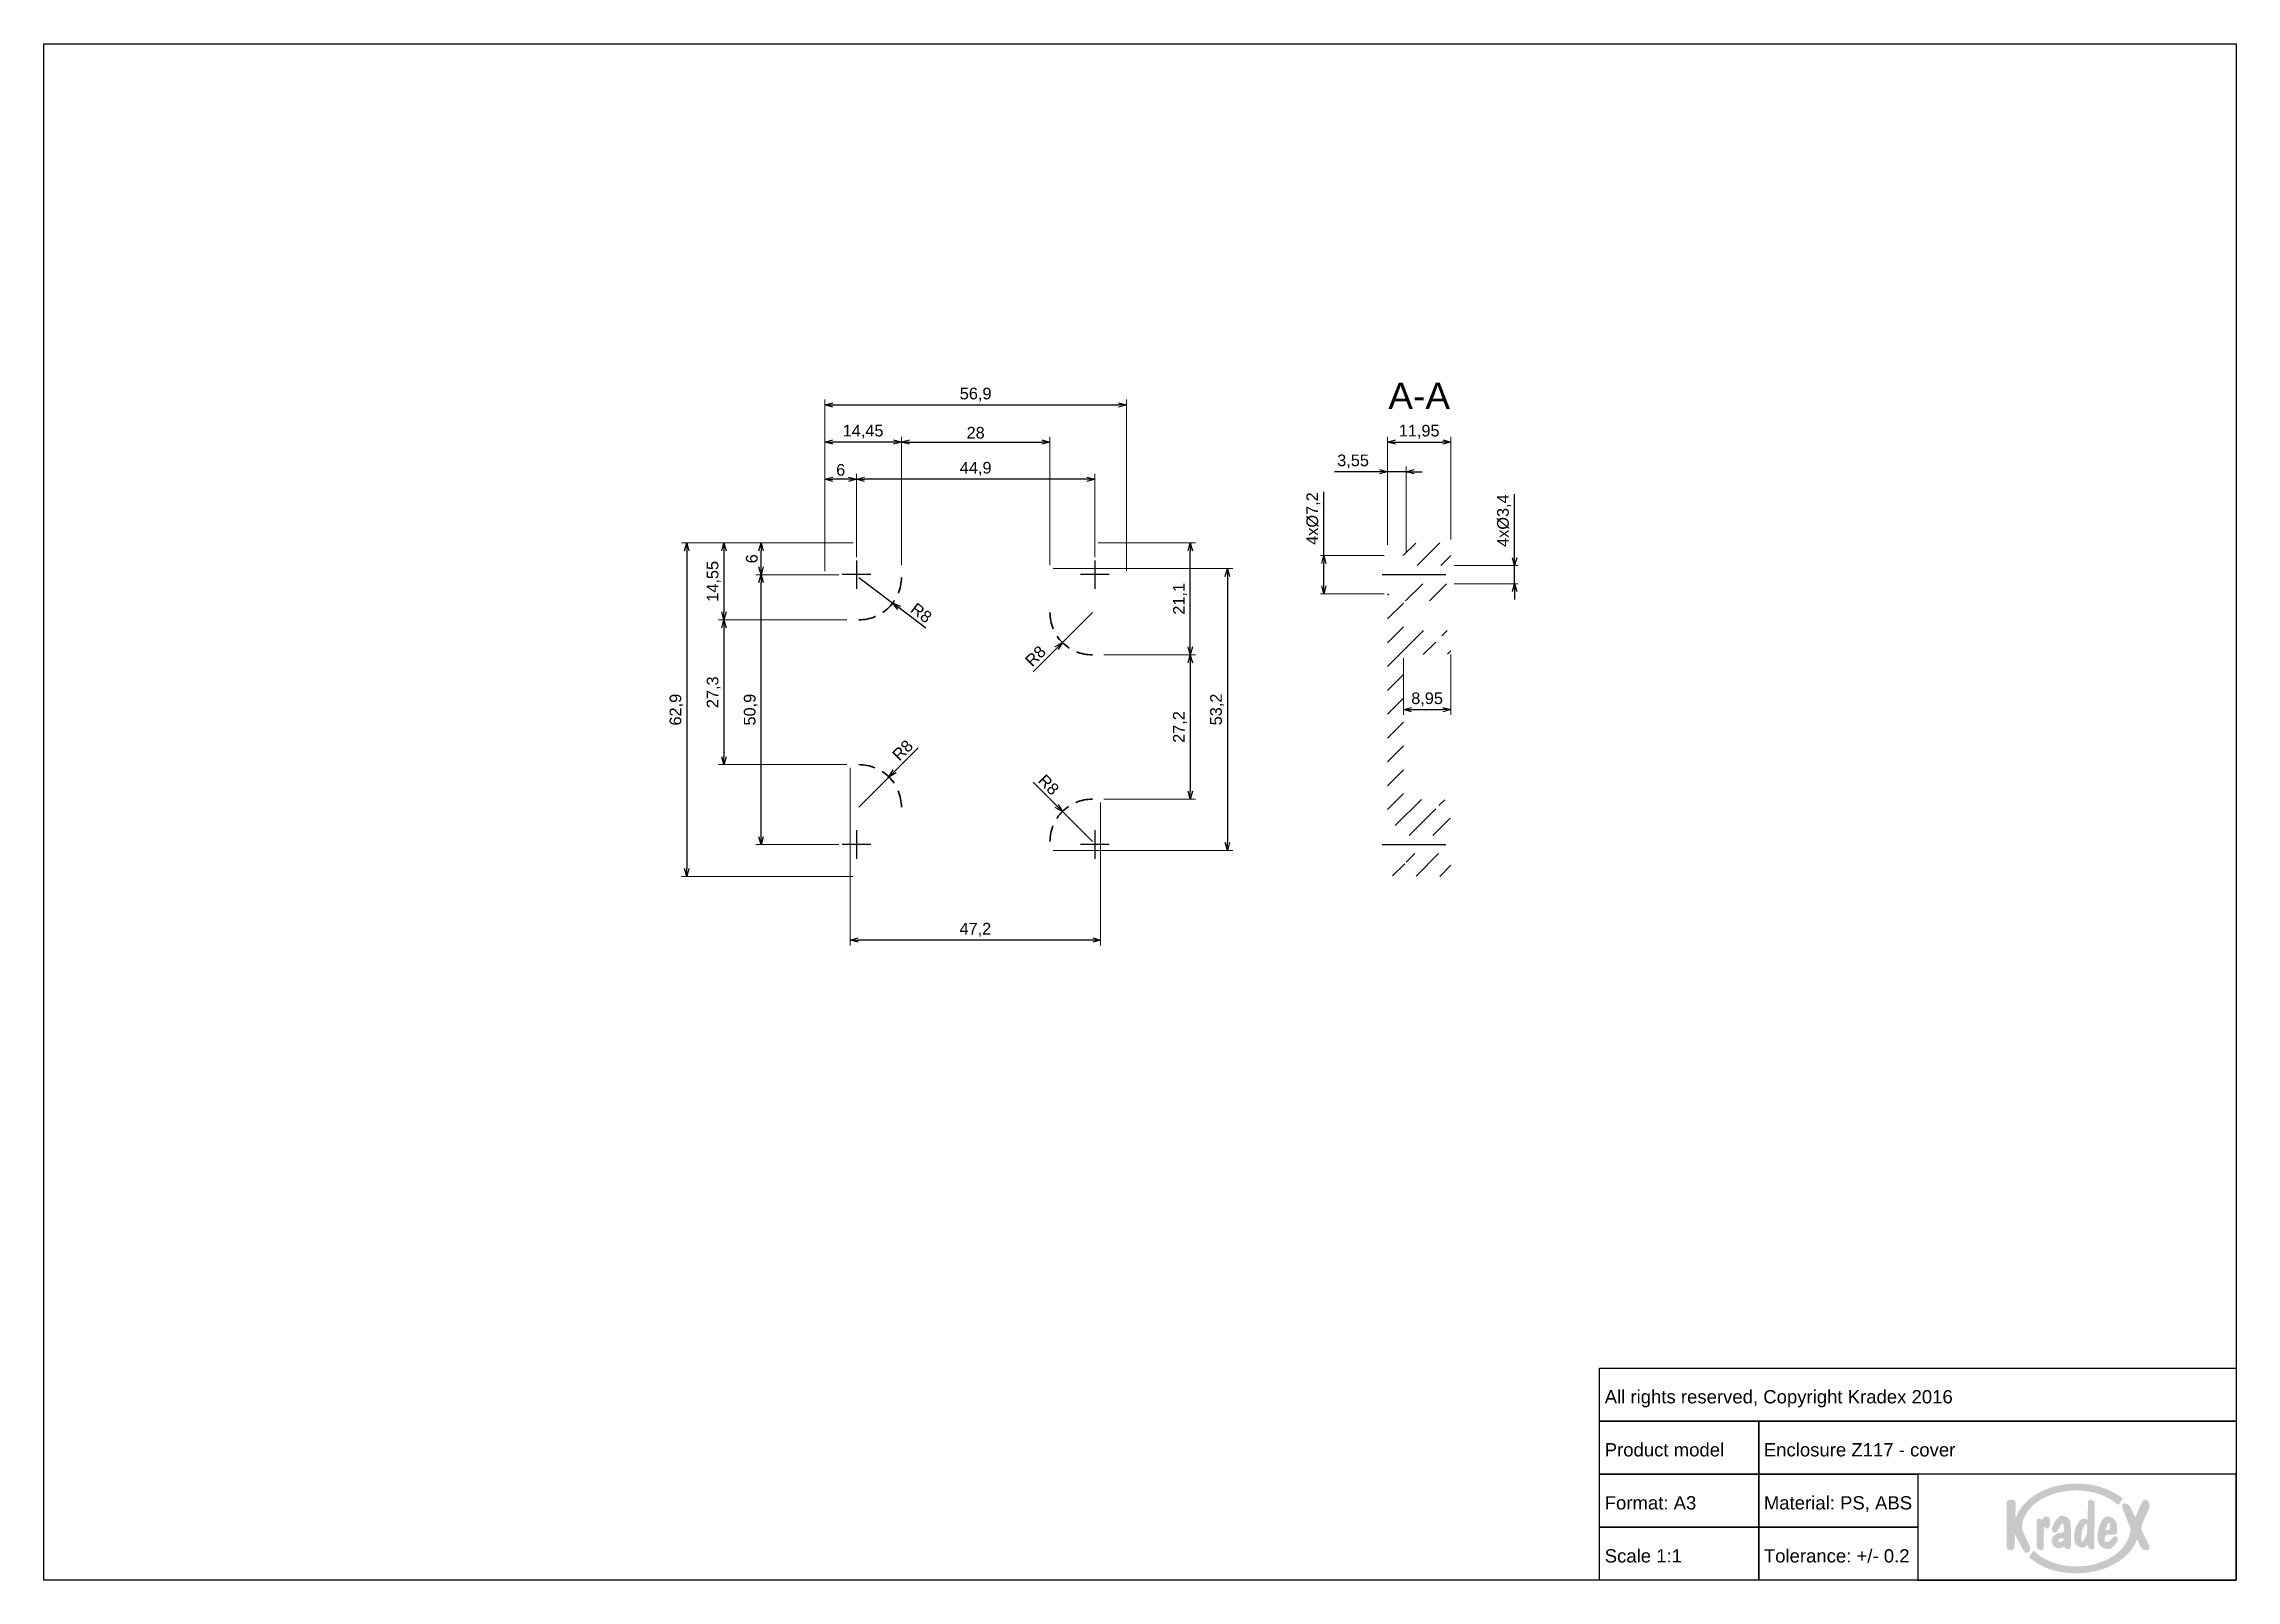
# Paper-space layout 'Cover' of a CAD drawing. Header units: millimetres. Extents: x 0 to 414, y 0 to 290.
import ezdxf

# ---------------------------------------------------------------- set-up
doc = ezdxf.new("R2010")
doc.units = ezdxf.units.MM
doc.linetypes.add('ACAD_ISO10W100', pattern=[18, 12, -3, 0, -3])
doc.linetypes.add('HIDDEN2', pattern=[4.7625, 3.175, -1.5875])
for name, color, linetype, lineweight in [('MD_Annotation', 7, 'Continuous', 25), ('MD_Axes', 7, 'ACAD_ISO10W100', 25), ('MD_Hatching', 7, 'Continuous', 25)]:
    doc.layers.add(name, color=color, linetype=linetype, lineweight=lineweight)
doc.layers.add('MD_Hidden', color=7, linetype='HIDDEN2', lineweight=35, plot=False)
doc.layers.add('Tabelka', color=7, linetype='Continuous')
doc.styles.get("Standard").update_dxf_attribs({"font": 'arial.ttf'})
doc.dimstyles.new('ISO-25', dxfattribs={"dimtxt": 2.2, "dimasz": 1.5, "dimexe": 1, "dimexo": 0.625, "dimtad": 1, "dimrnd": 0.05, "dimtxsty": 'Standard', "dimblk": 'OPEN30', "dimcen": 2.5, "dimadec": 0, "dimazin": 0, "dimtfac": 1, "dimtmove": 0, "dimatfit": 3, "dimfxl": 1, "dimlwe": 18, "dimarcsym": 0})

psp = doc.layouts.new('Cover')

# ---------------------------------------------------------------- texts
at = {"insert": (293.528, 40.477), "char_height": 2.5, "attachment_point": 1}
psp.add_mtext_dynamic_manual_height_columns('\\P All rights reserved, Copyright Kradex 2016', width=120, gutter_width=12.5, heights=[0], dxfattribs=at)
at = {"layer": 'MD_Annotation', "color": 7, "insert": (259.524, 221.282), "char_height": 5, "width": 14.16439, "attachment_point": 8}
psp.add_mtext('A-A', dxfattribs=at)
at = {"layer": 'Tabelka', "char_height": 2.5, "attachment_point": 1}
for s, width, heights, insert in [('\\pi15;\\P\\pi0; Product model', 30, [9.962], (293.528, 30.477)), ('\\P Enclosure Z117 - cover ', 90, [7.412], (323.528, 30.477)), ('\\P Format: A3', 30, [0], (293.528, 20.477)), ('\\P Material: PS, ABS', 30, [0], (323.528, 20.477)), ('\\P Scale 1:1', 30, [0], (293.528, 10.477)), ('\\P Tolerance: +/- 0.2', 30, [0], (323.528, 10.477))]:
    psp.add_mtext_dynamic_manual_height_columns(s, width=width, gutter_width=12.5, heights=heights, dxfattribs=dict(at, insert=insert))

# ---------------------------------------------------------------- blocks, each defined once
blk = doc.blocks.new('_Open30')
at = {"color": 0, "linetype": 'ByBlock', "lineweight": -2}
for p, q in [((-1, 0.27), (0, 0)), ((0, 0), (-1, -0.27)), ((0, 0), (-1, 0))]:
    blk.add_line(p, q, dxfattribs=at)
blk = doc.blocks.new('*D54')
at = {"layer": 'Defpoints', "color": 0, "transparency": 16777216}
for p in [(135.47, 196.06), (153.47, 196.06), (150.78, 190.06)]:
    blk.add_point(p, dxfattribs=at)
at = {"layer": 'MD_Annotation', "color": 0, "lineweight": 18, "transparency": 16777216}
for p, q in [((152.85, 196.06), (134.47, 196.06)), ((150.15, 190.06), (134.47, 190.06))]:
    blk.add_line(p, q, dxfattribs=at)
at = {"layer": 'MD_Annotation', "color": 0, "lineweight": -2, "transparency": 16777216}
blk.add_line((135.47, 191.56), (135.47, 194.56), dxfattribs=at)
at = {"layer": 'MD_Annotation', "color": 0, "lineweight": -2, "transparency": 16777216, "xscale": 1.5, "yscale": 1.5, "zscale": 1.5}
for p, rotation in [((135.47, 196.06), 90), ((135.47, 190.06), 270)]:
    blk.add_blockref('_Open30', p, dxfattribs=dict(at, rotation=rotation))
at = {"layer": 'MD_Annotation', "color": 0, "transparency": 16777216, "insert": (133.73, 193.06), "char_height": 2.2, "attachment_point": 5, "rotation": 90}
blk.add_mtext('6', dxfattribs=at)
blk = doc.blocks.new('*D55')
at = {"layer": 'Defpoints', "color": 0, "transparency": 16777216}
for p in [(135.47, 190.06), (150.78, 190.06), (150.78, 139.16)]:
    blk.add_point(p, dxfattribs=at)
at = {"layer": 'MD_Annotation', "color": 0, "lineweight": 18, "transparency": 16777216}
for p, q in [((150.15, 190.06), (134.47, 190.06)), ((150.15, 139.16), (134.47, 139.16))]:
    blk.add_line(p, q, dxfattribs=at)
at = {"layer": 'MD_Annotation', "color": 0, "lineweight": -2, "transparency": 16777216}
blk.add_line((135.47, 140.66), (135.47, 188.56), dxfattribs=at)
at = {"layer": 'MD_Annotation', "color": 0, "lineweight": -2, "transparency": 16777216, "xscale": 1.5, "yscale": 1.5, "zscale": 1.5}
for p, rotation in [((135.47, 190.06), 90), ((135.47, 139.16), 270)]:
    blk.add_blockref('_Open30', p, dxfattribs=dict(at, rotation=rotation))
at = {"layer": 'MD_Annotation', "color": 0, "transparency": 16777216, "insert": (133.53, 164.61), "char_height": 2.2, "attachment_point": 5, "rotation": 90}
blk.add_mtext('50,9', dxfattribs=at)
blk = doc.blocks.new('*D56')
at = {"layer": 'Defpoints', "color": 0, "transparency": 16777216}
for p in [(153.47, 196.06), (128.47, 181.54), (152.27, 181.54)]:
    blk.add_point(p, dxfattribs=at)
at = {"layer": 'MD_Annotation', "color": 0, "lineweight": 18, "transparency": 16777216}
for p, q in [((152.85, 196.06), (127.47, 196.06)), ((151.65, 181.54), (127.47, 181.54))]:
    blk.add_line(p, q, dxfattribs=at)
at = {"layer": 'MD_Annotation', "color": 0, "lineweight": -2, "transparency": 16777216}
blk.add_line((128.47, 194.56), (128.47, 183.04), dxfattribs=at)
at = {"layer": 'MD_Annotation', "color": 0, "lineweight": -2, "transparency": 16777216, "xscale": 1.5, "yscale": 1.5, "zscale": 1.5}
for p, rotation in [((128.47, 196.06), 90), ((128.47, 181.54), 270)]:
    blk.add_blockref('_Open30', p, dxfattribs=dict(at, rotation=rotation))
at = {"layer": 'MD_Annotation', "color": 0, "transparency": 16777216, "insert": (126.53, 188.8), "char_height": 2.2, "attachment_point": 5, "rotation": 90}
blk.add_mtext('14,55', dxfattribs=at)
blk = doc.blocks.new('*D57')
at = {"layer": 'Defpoints', "color": 0, "transparency": 16777216}
for p in [(152.27, 181.54), (128.47, 154.24), (152.27, 154.24)]:
    blk.add_point(p, dxfattribs=at)
at = {"layer": 'MD_Annotation', "color": 0, "lineweight": 18, "transparency": 16777216}
for p, q in [((151.65, 181.54), (127.47, 181.54)), ((151.65, 154.24), (127.47, 154.24))]:
    blk.add_line(p, q, dxfattribs=at)
at = {"layer": 'MD_Annotation', "color": 0, "lineweight": -2, "transparency": 16777216}
blk.add_line((128.47, 180.04), (128.47, 155.74), dxfattribs=at)
at = {"layer": 'MD_Annotation', "color": 0, "lineweight": -2, "transparency": 16777216, "xscale": 1.5, "yscale": 1.5, "zscale": 1.5}
for p, rotation in [((128.47, 181.54), 90), ((128.47, 154.24), 270)]:
    blk.add_blockref('_Open30', p, dxfattribs=dict(at, rotation=rotation))
at = {"layer": 'MD_Annotation', "color": 0, "transparency": 16777216, "insert": (126.53, 167.89), "char_height": 2.2, "attachment_point": 5, "rotation": 90}
blk.add_mtext('27,3', dxfattribs=at)
blk = doc.blocks.new('*D58')
at = {"layer": 'Defpoints', "color": 0, "transparency": 16777216}
for p in [(147.47, 208.06), (153.48, 192.76), (147.47, 190.06)]:
    blk.add_point(p, dxfattribs=at)
at = {"layer": 'MD_Annotation', "color": 0, "lineweight": 18, "transparency": 16777216}
for p, q in [((147.47, 190.69), (147.47, 209.06)), ((153.48, 193.39), (153.48, 209.06))]:
    blk.add_line(p, q, dxfattribs=at)
at = {"layer": 'MD_Annotation', "color": 0, "lineweight": -2, "transparency": 16777216}
blk.add_line((151.98, 208.06), (148.97, 208.06), dxfattribs=at)
at = {"layer": 'MD_Annotation', "color": 0, "lineweight": -2, "transparency": 16777216, "xscale": 1.5, "yscale": 1.5, "zscale": 1.5, "rotation": 180}
blk.add_blockref('_Open30', (147.47, 208.06), dxfattribs=at)
at = {"layer": 'MD_Annotation', "color": 0, "lineweight": -2, "transparency": 16777216, "xscale": 1.5, "yscale": 1.5, "zscale": 1.5}
blk.add_blockref('_Open30', (153.48, 208.06), dxfattribs=at)
at = {"layer": 'MD_Annotation', "color": 0, "transparency": 16777216, "insert": (150.48, 209.81), "char_height": 2.2, "attachment_point": 5}
blk.add_mtext('6', dxfattribs=at)
blk = doc.blocks.new('*D59')
at = {"layer": 'Defpoints', "color": 0, "transparency": 16777216}
for p in [(153.48, 208.06), (153.48, 192.76), (198.37, 192.76)]:
    blk.add_point(p, dxfattribs=at)
at = {"layer": 'MD_Annotation', "color": 0, "lineweight": 18, "transparency": 16777216}
for p, q in [((153.48, 193.39), (153.48, 209.06)), ((198.37, 193.39), (198.37, 209.06))]:
    blk.add_line(p, q, dxfattribs=at)
at = {"layer": 'MD_Annotation', "color": 0, "lineweight": -2, "transparency": 16777216}
blk.add_line((196.87, 208.06), (154.98, 208.06), dxfattribs=at)
at = {"layer": 'MD_Annotation', "color": 0, "lineweight": -2, "transparency": 16777216, "xscale": 1.5, "yscale": 1.5, "zscale": 1.5, "rotation": 180}
blk.add_blockref('_Open30', (153.48, 208.06), dxfattribs=at)
at = {"layer": 'MD_Annotation', "color": 0, "lineweight": -2, "transparency": 16777216, "xscale": 1.5, "yscale": 1.5, "zscale": 1.5}
blk.add_blockref('_Open30', (198.37, 208.06), dxfattribs=at)
at = {"layer": 'MD_Annotation', "color": 0, "transparency": 16777216, "insert": (175.92, 210.01), "char_height": 2.2, "attachment_point": 5}
blk.add_mtext('44,9', dxfattribs=at)
blk = doc.blocks.new('*D60')
at = {"layer": 'Defpoints', "color": 0, "transparency": 16777216}
for p in [(147.47, 215.06), (161.92, 191.24), (147.47, 190.06)]:
    blk.add_point(p, dxfattribs=at)
at = {"layer": 'MD_Annotation', "color": 0, "lineweight": 18, "transparency": 16777216}
for p, q in [((147.47, 190.69), (147.47, 216.06)), ((161.92, 191.86), (161.92, 216.06))]:
    blk.add_line(p, q, dxfattribs=at)
at = {"layer": 'MD_Annotation', "color": 0, "lineweight": -2, "transparency": 16777216}
blk.add_line((160.42, 215.06), (148.97, 215.06), dxfattribs=at)
at = {"layer": 'MD_Annotation', "color": 0, "lineweight": -2, "transparency": 16777216, "xscale": 1.5, "yscale": 1.5, "zscale": 1.5, "rotation": 180}
blk.add_blockref('_Open30', (147.47, 215.06), dxfattribs=at)
at = {"layer": 'MD_Annotation', "color": 0, "lineweight": -2, "transparency": 16777216, "xscale": 1.5, "yscale": 1.5, "zscale": 1.5}
blk.add_blockref('_Open30', (161.92, 215.06), dxfattribs=at)
at = {"layer": 'MD_Annotation', "color": 0, "transparency": 16777216, "insert": (154.7, 217.01), "char_height": 2.2, "attachment_point": 5}
blk.add_mtext('14,45', dxfattribs=at)
blk = doc.blocks.new('*D61')
at = {"layer": 'Defpoints', "color": 0, "transparency": 16777216}
for p in [(189.92, 215.06), (161.92, 191.24), (189.92, 191.24)]:
    blk.add_point(p, dxfattribs=at)
at = {"layer": 'MD_Annotation', "color": 0, "lineweight": 18, "transparency": 16777216}
for p, q in [((161.92, 191.86), (161.92, 216.06)), ((189.92, 191.86), (189.92, 216.06))]:
    blk.add_line(p, q, dxfattribs=at)
at = {"layer": 'MD_Annotation', "color": 0, "lineweight": -2, "transparency": 16777216}
blk.add_line((163.42, 215.06), (188.42, 215.06), dxfattribs=at)
at = {"layer": 'MD_Annotation', "color": 0, "lineweight": -2, "transparency": 16777216, "xscale": 1.5, "yscale": 1.5, "zscale": 1.5, "rotation": 180}
blk.add_blockref('_Open30', (161.92, 215.06), dxfattribs=at)
at = {"layer": 'MD_Annotation', "color": 0, "lineweight": -2, "transparency": 16777216, "xscale": 1.5, "yscale": 1.5, "zscale": 1.5}
blk.add_blockref('_Open30', (189.92, 215.06), dxfattribs=at)
at = {"layer": 'MD_Annotation', "color": 0, "transparency": 16777216, "insert": (175.92, 216.81), "char_height": 2.2, "attachment_point": 5}
blk.add_mtext('28', dxfattribs=at)
blk = doc.blocks.new('*D62')
at = {"layer": 'Defpoints', "color": 0, "transparency": 16777216}
for p in [(198.38, 196.06), (216.37, 196.06), (199.48, 174.94)]:
    blk.add_point(p, dxfattribs=at)
at = {"layer": 'MD_Annotation', "color": 0, "lineweight": 18, "transparency": 16777216}
for p, q in [((199, 196.06), (217.37, 196.06)), ((200.1, 174.94), (217.37, 174.94))]:
    blk.add_line(p, q, dxfattribs=at)
at = {"layer": 'MD_Annotation', "color": 0, "lineweight": -2, "transparency": 16777216}
blk.add_line((216.37, 176.44), (216.37, 194.56), dxfattribs=at)
at = {"layer": 'MD_Annotation', "color": 0, "lineweight": -2, "transparency": 16777216, "xscale": 1.5, "yscale": 1.5, "zscale": 1.5}
for p, rotation in [((216.37, 196.06), 90), ((216.37, 174.94), 270)]:
    blk.add_blockref('_Open30', p, dxfattribs=dict(at, rotation=rotation))
at = {"layer": 'MD_Annotation', "color": 0, "transparency": 16777216, "insert": (214.43, 185.5), "char_height": 2.2, "attachment_point": 5, "rotation": 90}
blk.add_mtext('21,1', dxfattribs=at)
blk = doc.blocks.new('*D63')
at = {"layer": 'Defpoints', "color": 0, "transparency": 16777216}
for p in [(199.48, 174.94), (199.48, 147.74), (216.37, 147.74)]:
    blk.add_point(p, dxfattribs=at)
at = {"layer": 'MD_Annotation', "color": 0, "lineweight": 18, "transparency": 16777216}
for p, q in [((200.1, 174.94), (217.37, 174.94)), ((200.1, 147.74), (217.37, 147.74))]:
    blk.add_line(p, q, dxfattribs=at)
at = {"layer": 'MD_Annotation', "color": 0, "lineweight": -2, "transparency": 16777216}
blk.add_line((216.37, 173.44), (216.37, 149.24), dxfattribs=at)
at = {"layer": 'MD_Annotation', "color": 0, "lineweight": -2, "transparency": 16777216, "xscale": 1.5, "yscale": 1.5, "zscale": 1.5}
for p, rotation in [((216.37, 174.94), 90), ((216.37, 147.74), 270)]:
    blk.add_blockref('_Open30', p, dxfattribs=dict(at, rotation=rotation))
at = {"layer": 'MD_Annotation', "color": 0, "transparency": 16777216, "insert": (214.43, 161.34), "char_height": 2.2, "attachment_point": 5, "rotation": 90}
blk.add_mtext('27,2', dxfattribs=at)
blk = doc.blocks.new('*D64')
at = {"layer": 'Defpoints', "color": 0, "transparency": 16777216}
for p in [(189.92, 191.24), (189.92, 138.04), (223.37, 138.04)]:
    blk.add_point(p, dxfattribs=at)
at = {"layer": 'MD_Annotation', "color": 0, "lineweight": 18, "transparency": 16777216}
for p, q in [((190.55, 191.24), (224.37, 191.24)), ((190.55, 138.04), (224.37, 138.04))]:
    blk.add_line(p, q, dxfattribs=at)
at = {"layer": 'MD_Annotation', "color": 0, "lineweight": -2, "transparency": 16777216}
blk.add_line((223.37, 189.74), (223.37, 139.54), dxfattribs=at)
at = {"layer": 'MD_Annotation', "color": 0, "lineweight": -2, "transparency": 16777216, "xscale": 1.5, "yscale": 1.5, "zscale": 1.5}
for p, rotation in [((223.37, 191.24), 90), ((223.37, 138.04), 270)]:
    blk.add_blockref('_Open30', p, dxfattribs=dict(at, rotation=rotation))
at = {"layer": 'MD_Annotation', "color": 0, "transparency": 16777216, "insert": (221.43, 164.64), "char_height": 2.2, "attachment_point": 5, "rotation": 90}
blk.add_mtext('53,2', dxfattribs=at)
blk = doc.blocks.new('*D65')
at = {"layer": 'Defpoints', "color": 0, "transparency": 16777216}
for p in [(152.27, 154.24), (199.48, 147.74), (152.27, 121.16)]:
    blk.add_point(p, dxfattribs=at)
at = {"layer": 'MD_Annotation', "color": 0, "lineweight": 18, "transparency": 16777216}
for p, q in [((152.27, 153.61), (152.27, 120.16)), ((199.48, 147.11), (199.48, 120.16))]:
    blk.add_line(p, q, dxfattribs=at)
at = {"layer": 'MD_Annotation', "color": 0, "lineweight": -2, "transparency": 16777216}
blk.add_line((197.98, 121.16), (153.77, 121.16), dxfattribs=at)
at = {"layer": 'MD_Annotation', "color": 0, "lineweight": -2, "transparency": 16777216, "xscale": 1.5, "yscale": 1.5, "zscale": 1.5, "rotation": 180}
blk.add_blockref('_Open30', (152.27, 121.16), dxfattribs=at)
at = {"layer": 'MD_Annotation', "color": 0, "lineweight": -2, "transparency": 16777216, "xscale": 1.5, "yscale": 1.5, "zscale": 1.5}
blk.add_blockref('_Open30', (199.48, 121.16), dxfattribs=at)
at = {"layer": 'MD_Annotation', "color": 0, "transparency": 16777216, "insert": (175.87, 123.11), "char_height": 2.2, "attachment_point": 5}
blk.add_mtext('47,2', dxfattribs=at)
blk = doc.blocks.new('*D66')
at = {"layer": 'Defpoints', "color": 0, "transparency": 16777216}
for p in [(204.37, 222.06), (147.47, 190.06), (204.37, 190.06)]:
    blk.add_point(p, dxfattribs=at)
at = {"layer": 'MD_Annotation', "color": 0, "lineweight": 18, "transparency": 16777216}
for p, q in [((147.47, 190.69), (147.47, 223.06)), ((204.37, 190.69), (204.37, 223.06))]:
    blk.add_line(p, q, dxfattribs=at)
at = {"layer": 'MD_Annotation', "color": 0, "lineweight": -2, "transparency": 16777216}
blk.add_line((148.97, 222.06), (202.87, 222.06), dxfattribs=at)
at = {"layer": 'MD_Annotation', "color": 0, "lineweight": -2, "transparency": 16777216, "xscale": 1.5, "yscale": 1.5, "zscale": 1.5, "rotation": 180}
blk.add_blockref('_Open30', (147.47, 222.06), dxfattribs=at)
at = {"layer": 'MD_Annotation', "color": 0, "lineweight": -2, "transparency": 16777216, "xscale": 1.5, "yscale": 1.5, "zscale": 1.5}
blk.add_blockref('_Open30', (204.37, 222.06), dxfattribs=at)
at = {"layer": 'MD_Annotation', "color": 0, "transparency": 16777216, "insert": (175.92, 224.01), "char_height": 2.2, "attachment_point": 5}
blk.add_mtext('56,9', dxfattribs=at)
blk = doc.blocks.new('*D67')
at = {"layer": 'Defpoints', "color": 0, "transparency": 16777216}
for p in [(153.47, 196.06), (121.47, 133.16), (153.47, 133.16)]:
    blk.add_point(p, dxfattribs=at)
at = {"layer": 'MD_Annotation', "color": 0, "lineweight": 18, "transparency": 16777216}
for p, q in [((152.85, 196.06), (120.47, 196.06)), ((152.85, 133.16), (120.47, 133.16))]:
    blk.add_line(p, q, dxfattribs=at)
at = {"layer": 'MD_Annotation', "color": 0, "lineweight": -2, "transparency": 16777216}
blk.add_line((121.47, 194.56), (121.47, 134.66), dxfattribs=at)
at = {"layer": 'MD_Annotation', "color": 0, "lineweight": -2, "transparency": 16777216, "xscale": 1.5, "yscale": 1.5, "zscale": 1.5}
for p, rotation in [((121.47, 196.06), 90), ((121.47, 133.16), 270)]:
    blk.add_blockref('_Open30', p, dxfattribs=dict(at, rotation=rotation))
at = {"layer": 'MD_Annotation', "color": 0, "transparency": 16777216, "insert": (119.53, 164.61), "char_height": 2.2, "attachment_point": 5, "rotation": 90}
blk.add_mtext('62,9', dxfattribs=at)
blk = doc.blocks.new('*D68')
at = {"layer": 'Defpoints', "color": 0, "transparency": 16777216}
for p in [(256.55, 174.94), (265.5, 175.61), (265.5, 164.61)]:
    blk.add_point(p, dxfattribs=at)
at = {"layer": 'MD_Annotation', "color": 0, "lineweight": 18, "transparency": 16777216}
for p, q in [((256.55, 174.31), (256.55, 163.61)), ((265.5, 174.99), (265.5, 163.61))]:
    blk.add_line(p, q, dxfattribs=at)
at = {"layer": 'MD_Annotation', "color": 0, "lineweight": -2, "transparency": 16777216}
blk.add_line((258.05, 164.61), (264, 164.61), dxfattribs=at)
at = {"layer": 'MD_Annotation', "color": 0, "lineweight": -2, "transparency": 16777216, "xscale": 1.5, "yscale": 1.5, "zscale": 1.5, "rotation": 180}
blk.add_blockref('_Open30', (256.55, 164.61), dxfattribs=at)
at = {"layer": 'MD_Annotation', "color": 0, "lineweight": -2, "transparency": 16777216, "xscale": 1.5, "yscale": 1.5, "zscale": 1.5}
blk.add_blockref('_Open30', (265.5, 164.61), dxfattribs=at)
at = {"layer": 'MD_Annotation', "color": 0, "transparency": 16777216, "insert": (261.02, 166.56), "char_height": 2.2, "attachment_point": 5}
blk.add_mtext('8,95', dxfattribs=at)
blk = doc.blocks.new('*D69')
at = {"layer": 'Defpoints', "color": 0, "transparency": 16777216}
for p in [(257.1, 209.46), (253.55, 195.06), (257.1, 193.66)]:
    blk.add_point(p, dxfattribs=at)
at = {"layer": 'MD_Annotation', "color": 0, "lineweight": -2, "transparency": 16777216}
for p, q in [((252.05, 209.46), (243.57, 209.46)), ((257.1, 209.46), (253.55, 209.46)), ((258.6, 209.46), (260.1, 209.46))]:
    blk.add_line(p, q, dxfattribs=at)
at = {"layer": 'MD_Annotation', "color": 0, "lineweight": 18, "transparency": 16777216}
for p, q in [((253.55, 195.69), (253.55, 210.46)), ((257.1, 194.29), (257.1, 210.46))]:
    blk.add_line(p, q, dxfattribs=at)
at = {"layer": 'MD_Annotation', "color": 0, "lineweight": -2, "transparency": 16777216, "xscale": 1.5, "yscale": 1.5, "zscale": 1.5}
blk.add_blockref('_Open30', (253.55, 209.46), dxfattribs=at)
at = {"layer": 'MD_Annotation', "color": 0, "lineweight": -2, "transparency": 16777216, "xscale": 1.5, "yscale": 1.5, "zscale": 1.5, "rotation": 180}
blk.add_blockref('_Open30', (257.1, 209.46), dxfattribs=at)
at = {"layer": 'MD_Annotation', "color": 0, "transparency": 16777216, "insert": (247.06, 211.41), "char_height": 2.2, "attachment_point": 5}
blk.add_mtext('3,55', dxfattribs=at)
blk = doc.blocks.new('*D70')
at = {"layer": 'Defpoints', "color": 0, "transparency": 16777216}
for p in [(265.5, 215.06), (253.55, 195.06), (265.5, 196.06)]:
    blk.add_point(p, dxfattribs=at)
at = {"layer": 'MD_Annotation', "color": 0, "lineweight": 18, "transparency": 16777216}
for p, q in [((253.55, 195.69), (253.55, 216.06)), ((265.5, 196.69), (265.5, 216.06))]:
    blk.add_line(p, q, dxfattribs=at)
at = {"layer": 'MD_Annotation', "color": 0, "lineweight": -2, "transparency": 16777216}
blk.add_line((255.05, 215.06), (264, 215.06), dxfattribs=at)
at = {"layer": 'MD_Annotation', "color": 0, "lineweight": -2, "transparency": 16777216, "xscale": 1.5, "yscale": 1.5, "zscale": 1.5, "rotation": 180}
blk.add_blockref('_Open30', (253.55, 215.06), dxfattribs=at)
at = {"layer": 'MD_Annotation', "color": 0, "lineweight": -2, "transparency": 16777216, "xscale": 1.5, "yscale": 1.5, "zscale": 1.5}
blk.add_blockref('_Open30', (265.5, 215.06), dxfattribs=at)
at = {"layer": 'MD_Annotation', "color": 0, "transparency": 16777216, "insert": (259.52, 217.01), "char_height": 2.2, "attachment_point": 5}
blk.add_mtext('11,95', dxfattribs=at)
blk = doc.blocks.new('*D78')
at = {"layer": 'Defpoints', "color": 0, "transparency": 16777216}
for p in [(153.93, 189.54), (160.3, 184.71)]:
    blk.add_point(p, dxfattribs=at)
at = {"layer": 'MD_Annotation', "color": 0, "lineweight": -2, "transparency": 16777216}
for p, q in [((153.93, 189.54), (160.3, 184.71)), ((166.53, 180), (161.5, 183.81))]:
    blk.add_line(p, q, dxfattribs=at)
at = {"layer": 'MD_Annotation', "color": 0, "lineweight": -2, "transparency": 16777216, "xscale": 1.5, "yscale": 1.5, "zscale": 1.5, "rotation": 142.886907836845}
blk.add_blockref('_Open30', (160.3, 184.71), dxfattribs=at)
at = {"layer": 'MD_Annotation', "color": 0, "transparency": 16777216, "insert": (165.67, 182.85), "char_height": 2.2, "attachment_point": 5, "rotation": 322.8869}
blk.add_mtext('R8', dxfattribs=at)
blk = doc.blocks.new('*D79')
at = {"layer": 'Defpoints', "color": 0, "transparency": 16777216}
for p in [(197.92, 182.94), (192.26, 177.29)]:
    blk.add_point(p, dxfattribs=at)
at = {"layer": 'MD_Annotation', "color": 0, "lineweight": -2, "transparency": 16777216}
for p, q in [((197.92, 182.94), (192.26, 177.29)), ((186.74, 171.77), (191.2, 176.23))]:
    blk.add_line(p, q, dxfattribs=at)
at = {"layer": 'MD_Annotation', "color": 0, "lineweight": -2, "transparency": 16777216, "xscale": 1.5, "yscale": 1.5, "zscale": 1.5, "rotation": 44.96556166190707}
blk.add_blockref('_Open30', (192.26, 177.29), dxfattribs=at)
at = {"layer": 'MD_Annotation', "color": 0, "transparency": 16777216, "insert": (187.21, 174.71), "char_height": 2.2, "attachment_point": 5, "rotation": 44.9656}
blk.add_mtext('R8', dxfattribs=at)
blk = doc.blocks.new('*D80')
at = {"layer": 'Defpoints', "color": 0, "transparency": 16777216}
for p in [(192.27, 145.4), (197.92, 139.74)]:
    blk.add_point(p, dxfattribs=at)
at = {"layer": 'MD_Annotation', "color": 0, "lineweight": -2, "transparency": 16777216}
for p, q in [((186.75, 150.91), (191.21, 146.46)), ((197.92, 139.74), (192.27, 145.4))]:
    blk.add_line(p, q, dxfattribs=at)
at = {"layer": 'MD_Annotation', "color": 0, "lineweight": -2, "transparency": 16777216, "xscale": 1.5, "yscale": 1.5, "zscale": 1.5, "rotation": 315.0010370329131}
blk.add_blockref('_Open30', (192.27, 145.4), dxfattribs=at)
at = {"layer": 'MD_Annotation', "color": 0, "transparency": 16777216, "insert": (189.68, 150.45), "char_height": 2.2, "attachment_point": 5, "rotation": 315.001}
blk.add_mtext('R8', dxfattribs=at)
blk = doc.blocks.new('*D81')
at = {"layer": 'Defpoints', "color": 0, "transparency": 16777216}
for p in [(159.58, 151.9), (153.93, 146.24)]:
    blk.add_point(p, dxfattribs=at)
at = {"layer": 'MD_Annotation', "color": 0, "lineweight": -2, "transparency": 16777216}
for p, q in [((165.1, 157.41), (160.64, 152.96)), ((153.93, 146.24), (159.58, 151.9))]:
    blk.add_line(p, q, dxfattribs=at)
at = {"layer": 'MD_Annotation', "color": 0, "lineweight": -2, "transparency": 16777216, "xscale": 1.5, "yscale": 1.5, "zscale": 1.5, "rotation": 225.0007509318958}
blk.add_blockref('_Open30', (159.58, 151.9), dxfattribs=at)
at = {"layer": 'MD_Annotation', "color": 0, "transparency": 16777216, "insert": (162.16, 156.95), "char_height": 2.2, "attachment_point": 5, "rotation": 45.0008}
blk.add_mtext('R8', dxfattribs=at)
blk = doc.blocks.new('*D93')
at = {"layer": 'Defpoints', "color": 0, "transparency": 16777216}
for p in [(265.5, 191.76), (277.5, 191.76), (265.5, 188.36)]:
    blk.add_point(p, dxfattribs=at)
at = {"layer": 'MD_Axes', "color": 0, "lineweight": -2, "transparency": 16777216}
for p, q in [((277.5, 193.26), (277.5, 205.74)), ((277.5, 188.36), (277.5, 191.76)), ((277.5, 186.86), (277.5, 185.36))]:
    blk.add_line(p, q, dxfattribs=at)
at = {"layer": 'MD_Axes', "color": 0, "lineweight": 18, "transparency": 16777216}
for p, q in [((266.12, 191.76), (278.5, 191.76)), ((266.12, 188.36), (278.5, 188.36))]:
    blk.add_line(p, q, dxfattribs=at)
at = {"layer": 'MD_Axes', "color": 0, "lineweight": -2, "transparency": 16777216, "xscale": 1.5, "yscale": 1.5, "zscale": 1.5}
for p, rotation in [((277.5, 191.76), 270), ((277.5, 188.36), 90)]:
    blk.add_blockref('_Open30', p, dxfattribs=dict(at, rotation=rotation))
at = {"layer": 'MD_Axes', "color": 0, "transparency": 16777216, "insert": (275.52, 200.25), "char_height": 2.2, "attachment_point": 5, "rotation": 90}
blk.add_mtext('4x%%C3,4', dxfattribs=at)
blk = doc.blocks.new('*D94')
at = {"layer": 'Defpoints', "color": 0, "transparency": 16777216}
for p in [(241.55, 193.66), (253.55, 193.66), (253.55, 186.46)]:
    blk.add_point(p, dxfattribs=at)
at = {"layer": 'MD_Axes', "color": 0, "lineweight": -2, "transparency": 16777216}
for p, q in [((241.55, 193.66), (241.55, 206.12)), ((241.55, 187.96), (241.55, 192.16))]:
    blk.add_line(p, q, dxfattribs=at)
at = {"layer": 'MD_Axes', "color": 0, "lineweight": 18, "transparency": 16777216}
for p, q in [((252.92, 193.66), (240.55, 193.66)), ((252.92, 186.46), (240.55, 186.46))]:
    blk.add_line(p, q, dxfattribs=at)
at = {"layer": 'MD_Axes', "color": 0, "lineweight": -2, "transparency": 16777216, "xscale": 1.5, "yscale": 1.5, "zscale": 1.5}
for p, rotation in [((241.55, 193.66), 90), ((241.55, 186.46), 270)]:
    blk.add_blockref('_Open30', p, dxfattribs=dict(at, rotation=rotation))
at = {"layer": 'MD_Axes', "color": 0, "transparency": 16777216, "insert": (239.57, 200.64), "char_height": 2.2, "attachment_point": 5, "rotation": 90}
blk.add_mtext('4x%%c7,2', dxfattribs=at)

# ---------------------------------------------------------------- dimensions: what is measured, and where the dimension line sits
at = {"layer": 'MD_Annotation'}
for base, p1, p2, angle, picture, middle in [((204.375, 222.064), (147.475, 190.064), (204.375, 190.064), 180, '*D66', (175.925, 224.011)), ((147.475, 215.064), (161.925, 191.239), (147.475, 190.064), 180, '*D60', (154.7, 217.011)), ((189.925, 215.064), (161.925, 191.239), (189.925, 191.239), 180, '*D61', (175.925, 216.812)), ((265.499, 215.064), (253.549, 195.064), (265.499, 196.064), 180, '*D70', (259.524, 217.011)), ((147.475, 208.064), (153.475, 192.764), (147.475, 190.064), 180, '*D58', (150.475, 209.812)), ((121.475, 133.164), (153.475, 196.064), (153.475, 133.164), 270, '*D67', (119.528, 164.614)), ((128.474959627, 181.538967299), (153.474771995, 196.063967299), (152.274367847, 181.538967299), 270, '*D56', (126.527858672, 188.801467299)), ((135.475, 196.064), (150.775, 190.064), (153.475, 196.064), 270, '*D54', (133.727, 193.064)), ((216.374959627, 196.063967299), (199.475545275, 174.938967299), (198.375147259, 196.063967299), 90, '*D62', (214.427858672, 185.501467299)), ((223.375, 138.039), (189.925, 191.239), (189.925, 138.039), 90, '*D64', (221.428, 164.639)), ((128.475, 154.239), (152.274, 181.539), (152.274, 154.239), 270, '*D57', (126.528, 167.889))]:
    dim = psp.add_linear_dim(base=base, p1=p1, p2=p2, angle=angle, dimstyle='ISO-25', override={"dimlfac": -1}, dxfattribs=at)
    dim.commit()
    dim.dimension.update_dxf_attribs({"geometry": picture, "text_midpoint": middle})
dim = psp.add_linear_dim(base=(153.475, 208.064), p1=(198.375, 192.764), p2=(153.475, 192.764), dimstyle='ISO-25', dxfattribs=at)
dim.commit()
dim.dimension.update_dxf_attribs({"geometry": '*D59', "text_midpoint": (175.925, 210.011)})
dim = psp.add_linear_dim(base=(257.099, 209.464), p1=(253.549, 195.064), p2=(257.099, 193.664), angle=180, dimstyle='ISO-25', override={"dimlfac": -1}, dxfattribs=at)
dim.commit()
dim.dimension.update_dxf_attribs({"geometry": '*D69', "text_midpoint": (247.059, 209.464), "dimtype": 160})
dim = psp.add_linear_dim(base=(135.475, 190.064), p1=(150.775, 139.164), p2=(150.775, 190.064), angle=90, dimstyle='ISO-25', dxfattribs=at)
dim.commit()
dim.dimension.update_dxf_attribs({"geometry": '*D55', "text_midpoint": (133.528, 164.614)})
for center, mpoint, picture, middle in [((153.925, 189.538), (160.305, 184.712), '*D78', (165.667, 182.847)), ((197.924, 182.938), (192.265, 177.285), '*D79', (187.208, 174.705)), ((153.925, 146.239), (159.582, 151.896), '*D81', (162.165, 156.951)), ((197.924, 139.74), (192.268, 145.396), '*D80', (189.685, 150.451))]:
    dim = psp.add_radius_dim(center=center, mpoint=mpoint, dimstyle='ISO-25', dxfattribs=at)
    dim.commit()
    dim.dimension.update_dxf_attribs({"geometry": picture, "text_midpoint": middle})
dim = psp.add_aligned_dim(p1=(199.476, 174.939), p2=(199.476, 147.739), distance=16.899, dimstyle='ISO-25', override={"dimlfac": -1}, dxfattribs=at)
dim.commit()
dim.dimension.update_dxf_attribs({"geometry": '*D63', "text_midpoint": (214.428, 161.339)})
for base, p1, p2, picture, middle in [((265.499, 164.614), (256.549, 174.939), (265.499, 175.614), '*D68', (261.024, 166.561)), ((152.274, 121.164), (199.476, 147.739), (152.274, 154.239), '*D65', (175.875, 123.111))]:
    dim = psp.add_linear_dim(base=base, p1=p1, p2=p2, dimstyle='ISO-25', override={"dimlfac": -1}, dxfattribs=at)
    dim.commit()
    dim.dimension.update_dxf_attribs({"geometry": picture, "text_midpoint": middle})
at = {"layer": 'MD_Axes'}
for base, p1, p2, angle, text, picture, middle in [((241.549, 193.664), (253.549, 186.464), (253.549, 193.664), 270, '4x%%c<>', '*D94', (239.566, 200.643)), ((277.499, 191.764), (265.499, 188.364), (265.499, 191.764), 90, '4x%%C<>', '*D93', (275.516, 200.249))]:
    dim = psp.add_linear_dim(base=base, p1=p1, p2=p2, angle=angle, text=text, dimstyle='ISO-25', override={"dimlfac": -1, "dimpost": ''}, dxfattribs=at)
    dim.commit()
    dim.dimension.update_dxf_attribs({"geometry": picture, "text_midpoint": middle})

# ---------------------------------------------------------------- hatches: boundary and pattern name
at = {"layer": 'MD_Hatching'}
h = psp.add_hatch(dxfattribs=at)
h.set_pattern_fill('ANSI31', color=256, style=0)
h.paths.add_polyline_path([(265.499, 185.114), (265.499, 188.364), (257.099, 188.364), (257.099, 186.464), (253.549, 186.464), (253.549, 142.764), (257.099, 142.764), (257.099, 140.864), (265.499, 140.864), (265.499, 144.164), (262.649, 144.164), (262.649, 146.514), (265.499, 146.514), (265.499, 147.614), (256.549, 147.739), (256.549, 174.939), (265.499, 175.064), (265.499, 176.164), (262.649, 176.164), (262.649, 178.514), (265.499, 178.514), (265.499, 179.514), (256.549, 179.514), (256.549, 185.114)], flags=0)
edge = h.paths.add_edge_path(flags=0)
edge.add_line((253.549, 134.164), (254.455, 133.258))
edge.add_ellipse((265.549, 139.164), major_axis=(-541.801, 4.53), ratio=0.0110738, start_angle=88.83206, end_angle=90)
edge.add_line((265.499, 133.164), (265.499, 137.464))
edge.add_line((265.499, 137.464), (257.099, 137.464))
edge.add_line((257.099, 137.464), (257.099, 135.564))
edge.add_line((257.099, 135.564), (253.549, 135.564))
edge.add_line((253.549, 135.564), (253.549, 134.164))
edge = h.paths.add_edge_path(flags=0)
edge.add_line((254.455, 195.97), (253.549, 195.064))
edge.add_line((253.549, 195.064), (253.549, 193.664))
edge.add_line((253.549, 193.664), (257.099, 193.664))
edge.add_line((257.099, 193.664), (257.099, 191.764))
edge.add_line((257.099, 191.764), (265.499, 191.764))
edge.add_line((265.499, 191.764), (265.499, 196.064))
edge.add_ellipse((265.549, 190.064), major_axis=(-541.801, -4.53), ratio=0.0110738, start_angle=270, end_angle=271.16794)
at = {"layer": 'Tabelka', "true_color": 0x00539f}
h = psp.add_hatch(color=154, dxfattribs=at)
h.dxf.hatch_style = 2
edge = h.paths.add_edge_path()
edge.add_spline(control_points=[(374.452, 7.247), (374.452, 7.247), (373.51, 9.264), (373.51, 9.264), (373.027, 10.278), (373.135, 10.371), (373.142, 10.652), (373.153, 10.78), (373.198, 11.025), (373.272, 11.395), (374.146, 14.885), (378.349, 17.396), (383.431, 17.396), (386.539, 17.396), (389.31, 16.365), (391.14, 14.764), (391.212, 14.701), (391.303, 14.674), (391.367, 14.764), (391.407, 14.82), (392.038, 15.653), (392.08, 15.707), (392.146, 15.792), (392.165, 15.888), (392.046, 15.98), (389.902, 17.647), (386.835, 18.687), (383.431, 18.687), (378.361, 18.687), (374.042, 16.376), (372.395, 13.137), (372.349, 13.042), (372.337, 13.015), (372.282, 12.902), (371.992, 12.2), (371.912, 12.087), (371.925, 12.885), (371.925, 12.885), (371.954, 15.023), (371.954, 15.023), (371.962, 15.529), (371.572, 15.657), (370.946, 15.643), (370.473, 15.632), (370.267, 15.43), (370.265, 15.079), (370.265, 15.079), (370.237, 6.899), (370.237, 6.899), (370.236, 6.511), (370.504, 6.128), (371.014, 6.11), (371.55, 6.091), (371.745, 6.413), (371.758, 6.673), (371.809, 7.708), (371.835, 8.228), (371.835, 8.551), (371.822, 9.37), (371.941, 8.97), (372.117, 8.593), (372.491, 7.782), (373.016, 6.81), (373.551, 5.937), (373.732, 5.642), (374.111, 5.562), (374.417, 5.765), (374.999, 6.148), (374.635, 6.841), (374.452, 7.247), (374.452, 7.247), (374.452, 7.247), (374.452, 7.247)], knot_values=[0, 0, 0, 0, 1, 1, 1, 2, 2, 2, 3, 3, 3, 4, 4, 4, 5, 5, 5, 6, 6, 6, 7, 7, 7, 8, 8, 8, 9, 9, 9, 10, 10, 10, 11, 11, 11, 12, 12, 12, 13, 13, 13, 14, 14, 14, 15, 15, 15, 16, 16, 16, 17, 17, 17, 18, 18, 18, 19, 19, 19, 20, 20, 20, 21, 21, 21, 22, 22, 22, 23, 23, 23, 24, 24, 24, 24], degree=3, periodic=0)
edge = h.paths.add_edge_path()
edge.add_spline(control_points=[(377.608, 10.37), (377.838, 9.943), (378.434, 10.331), (378.434, 10.967), (378.434, 11.118), (378.434, 11.762), (378.434, 11.762), (378.434, 12.235), (378.124, 12.461), (377.8, 12.461), (377.45, 12.461), (377.269, 12.368), (377.164, 12.19), (377.123, 12.12), (377.078, 11.803), (376.901, 11.82), (376.725, 11.838), (376.678, 12.118), (376.371, 12.125), (376.119, 12.125), (375.9, 11.996), (375.9, 11.471), (375.9, 11.471), (375.9, 7.082), (375.9, 7.082), (375.9, 6.713), (376.107, 6.146), (376.65, 6.146), (377.151, 6.146), (377.263, 6.431), (377.267, 6.631), (377.267, 6.631), (377.259, 8.829), (377.281, 9.924), (377.294, 10.585), (377.357, 10.834), (377.608, 10.37), (377.608, 10.37), (377.608, 10.37), (377.608, 10.37)], knot_values=[0, 0, 0, 0, 1, 1, 1, 2, 2, 2, 3, 3, 3, 4, 4, 4, 5, 5, 5, 6, 6, 6, 7, 7, 7, 8, 8, 8, 9, 9, 9, 10, 10, 10, 11, 11, 11, 12, 12, 12, 13, 13, 13, 13], degree=3, periodic=0)
edge = h.paths.add_edge_path()
edge.add_spline(control_points=[(380.165, 9.394), (379.577, 9.272), (378.815, 8.763), (378.76, 8.009), (378.687, 7.019), (379.545, 6.261), (380.473, 6.521), (380.938, 6.651), (380.932, 6.996), (381.167, 6.685), (381.288, 6.524), (381.455, 6.324), (381.767, 6.324), (382.111, 6.324), (382.288, 6.449), (382.342, 6.756), (382.414, 7.162), (382.367, 10.996), (382.344, 11.135), (382.272, 11.581), (382.134, 11.939), (381.864, 12.184), (381.591, 12.432), (381.011, 12.684), (380.633, 12.632), (379.928, 12.535), (379.361, 11.557), (379.097, 11.03), (379.001, 10.839), (378.614, 10.007), (378.904, 9.718), (378.904, 9.718), (379.067, 9.554), (379.067, 9.554), (379.309, 9.313), (379.619, 9.428), (379.747, 9.644), (379.747, 9.644), (380.288, 10.546), (380.554, 11), (380.653, 11.169), (381.053, 11.684), (381.057, 9.98), (381.059, 9.128), (380.826, 9.532), (380.165, 9.394), (380.165, 9.394), (380.165, 9.394), (380.165, 9.394)], knot_values=[0, 0, 0, 0, 1, 1, 1, 2, 2, 2, 3, 3, 3, 4, 4, 4, 5, 5, 5, 6, 6, 6, 7, 7, 7, 8, 8, 8, 9, 9, 9, 10, 10, 10, 11, 11, 11, 12, 12, 12, 13, 13, 13, 14, 14, 14, 15, 15, 15, 16, 16, 16, 16], degree=3, periodic=0)
edge = h.paths.add_edge_path()
edge.add_spline(control_points=[(380.55, 7.685), (380.17, 7.64), (379.676, 7.724), (380.037, 8.112), (380.264, 8.356), (380.451, 8.375), (380.704, 8.406), (381.134, 8.461), (381.163, 7.757), (380.55, 7.685)], knot_values=[0, 0, 0, 0, 1, 1, 1, 2, 2, 2, 3, 3, 3, 3], degree=3, periodic=0)
edge = h.paths.add_edge_path()
edge.add_spline(control_points=[(386.436, 6.264), (386.726, 6.264), (386.787, 6.337), (386.789, 6.545), (386.789, 6.545), (386.872, 14.992), (386.872, 14.992), (386.876, 15.463), (386.311, 15.61), (386.01, 15.61), (385.765, 15.61), (385.612, 15.51), (385.606, 15.237), (385.606, 15.237), (385.524, 11.821), (385.524, 11.821), (384.117, 12.96), (382.998, 10.249), (382.998, 8.874), (382.998, 7.5), (383.095, 7.397), (383.507, 7.056), (383.832, 6.787), (384.125, 6.601), (384.497, 6.601), (384.773, 6.601), (384.945, 6.647), (385.234, 6.869), (385.523, 7.091), (385.609, 7.106), (385.609, 7.106), (385.609, 7.106), (385.609, 6.815), (385.609, 6.815), (385.609, 6.52), (385.959, 6.264), (386.436, 6.264)], knot_values=[0, 0, 0, 0, 1, 1, 1, 2, 2, 2, 3, 3, 3, 4, 4, 4, 5, 5, 5, 6, 6, 6, 7, 7, 7, 8, 8, 8, 9, 9, 9, 10, 10, 10, 11, 11, 11, 12, 12, 12, 12], degree=3, periodic=0)
edge = h.paths.add_edge_path()
edge.add_spline(control_points=[(385.17, 8.585), (384.418, 7.345), (384.346, 7.496), (384.346, 8.453), (384.346, 10.036), (384.959, 11.08), (385.306, 11.08), (385.388, 11.08), (385.44, 10.996), (385.44, 10.82), (385.44, 10.083), (385.516, 9.157), (385.17, 8.585), (385.17, 8.585), (385.17, 8.585), (385.17, 8.585)], knot_values=[0, 0, 0, 0, 1, 1, 1, 2, 2, 2, 3, 3, 3, 4, 4, 4, 5, 5, 5, 5], degree=3, periodic=0)
edge = h.paths.add_edge_path()
edge.add_spline(control_points=[(389.544, 9.05), (389.544, 9.05), (390.668, 9.092), (390.668, 9.092), (390.952, 9.125), (391.052, 9.194), (391.052, 9.524), (391.052, 9.524), (391.052, 10.742), (391.052, 10.742), (391.052, 11.404), (390.623, 11.908), (390.374, 12.101), (390.128, 12.291), (389.649, 12.507), (389.26, 12.489), (388.533, 12.482), (388.033, 11.501), (387.809, 10.83), (387.554, 10.063), (387.405, 9.514), (387.405, 8.437), (387.405, 7.36), (387.959, 6.874), (388.184, 6.726), (388.972, 6.205), (389.776, 6.231), (390.248, 6.702), (390.551, 7.005), (390.982, 7.386), (391.181, 7.959), (391.243, 8.113), (391.246, 8.413), (391.074, 8.585), (390.884, 8.781), (390.64, 8.864), (390.382, 8.605), (390.382, 8.605), (389.592, 7.792), (389.592, 7.792), (389.128, 7.315), (388.569, 7.732), (388.724, 8.405), (388.852, 8.971), (389.117, 9.035), (389.544, 9.05)], knot_values=[0, 0, 0, 0, 1, 1, 1, 2, 2, 2, 3, 3, 3, 4, 4, 4, 5, 5, 5, 6, 6, 6, 7, 7, 7, 8, 8, 8, 9, 9, 9, 10, 10, 10, 11, 11, 11, 12, 12, 12, 13, 13, 13, 14, 14, 14, 15, 15, 15, 15], degree=3, periodic=0)
edge = h.paths.add_edge_path()
edge.add_spline(control_points=[(388.976, 10.194), (389.088, 10.498), (389.315, 11.344), (389.582, 11.334), (389.673, 11.33), (389.735, 11.217), (389.742, 11.048), (389.756, 10.711), (389.736, 10.617), (389.736, 10.353), (389.736, 10.15), (389.717, 10.055), (389.545, 9.997), (389.104, 9.847), (388.866, 9.9), (388.976, 10.194), (388.976, 10.194), (388.976, 10.194), (388.976, 10.194)], knot_values=[0, 0, 0, 0, 1, 1, 1, 2, 2, 2, 3, 3, 3, 4, 4, 4, 5, 5, 5, 6, 6, 6, 6], degree=3, periodic=0)
edge = h.paths.add_edge_path()
edge.add_spline(control_points=[(395.909, 9.505), (395.58, 10.17), (395.521, 10.399), (396.017, 11.544), (396.017, 11.544), (397.075, 13.987), (397.075, 13.987), (397.276, 14.452), (397.314, 15.056), (396.91, 15.383), (396.171, 15.981), (395.884, 15.561), (395.182, 13.92), (394.441, 12.19), (394.691, 12.038), (394.19, 12.97), (394.19, 12.97), (393.561, 14.285), (393.561, 14.285), (393.348, 14.731), (392.954, 14.862), (392.635, 14.925), (391.883, 15.072), (391.926, 14.431), (392.334, 13.418), (392.334, 13.418), (393.15, 11.397), (393.15, 11.397), (393.504, 10.519), (393.749, 10.137), (393.528, 9.3), (393.45, 9.005), (393.356, 8.725), (393.251, 8.454), (393.229, 8.395), (393.222, 8.379), (393.18, 8.277), (391.977, 5.275), (387.992, 3.064), (383.431, 3.064), (380.159, 3.064), (377.271, 4.147), (375.478, 5.923), (375.405, 5.993), (375.315, 5.997), (375.241, 5.919), (375.178, 5.827), (374.589, 4.946), (374.547, 4.876), (374.505, 4.806), (374.533, 4.711), (374.583, 4.67), (376.859, 2.78), (379.906, 1.773), (383.431, 1.773), (388.624, 1.773), (393.017, 4.204), (394.582, 7.56), (394.601, 7.601), (394.625, 7.653), (394.647, 7.71), (394.981, 8.657), (394.934, 7.701), (395.507, 6.777), (395.999, 5.985), (396.545, 6.083), (396.877, 6.157), (397.322, 6.256), (397.299, 6.695), (396.945, 7.408), (396.945, 7.408), (395.909, 9.505), (395.909, 9.505), (395.909, 9.505), (395.909, 9.505), (395.909, 9.505)], knot_values=[0, 0, 0, 0, 1, 1, 1, 2, 2, 2, 3, 3, 3, 4, 4, 4, 5, 5, 5, 6, 6, 6, 7, 7, 7, 8, 8, 8, 9, 9, 9, 10, 10, 10, 11, 11, 11, 12, 12, 12, 13, 13, 13, 14, 14, 14, 15, 15, 15, 16, 16, 16, 17, 17, 17, 18, 18, 18, 19, 19, 19, 20, 20, 20, 21, 21, 21, 22, 22, 22, 23, 23, 23, 24, 24, 24, 25, 25, 25, 25], degree=3, periodic=0)

# ---------------------------------------------------------------- linework, layer by layer
at = {"layer": 'MD_Axes'}
for p, q in [((153.475, 192.764), (153.475, 187.364)), ((198.375, 192.764), (198.375, 187.364)), ((156.175, 190.064), (150.775, 190.064)), ((201.075, 190.064), (195.675, 190.064)), ((252.549, 190.064), (266.499, 190.064)), ((153.475, 141.864), (153.475, 136.464)), ((198.375, 141.864), (198.375, 136.464)), ((156.175, 139.164), (150.775, 139.164)), ((201.075, 139.164), (195.675, 139.164)), ((252.549, 139.164), (266.499, 139.164))]:
    psp.add_line(p, q, dxfattribs=at)
at = {"layer": 'MD_Hidden'}
for centre, radius, start, end in [((153.925, 189.538), 7.999, 269.99815, 0.00035), ((197.924, 182.938), 7.999, 179.99884, 269.99908), ((153.925, 146.239), 8, 0.00065, 90.00085), ((197.924, 139.74), 7.999, 90.00092, 180.00116)]:
    psp.add_arc(centre, radius, start, end, dxfattribs=at)
at = {"layer": 'Tabelka'}
for points in [[(0.272, 290.149), (413.528, 290.149), (413.528, 0.477), (0.272, 0.477)], [(413.528, 30.477), (293.528, 30.477), (293.528, 40.477), (413.528, 40.477)], [(323.528, 20.477), (293.528, 20.477), (293.528, 30.477), (323.528, 30.477)], [(413.528, 20.477), (323.528, 20.477), (323.528, 30.477), (413.528, 30.477)], [(323.528, 10.477), (293.528, 10.477), (293.528, 20.477), (323.528, 20.477)], [(353.528, 10.477), (323.528, 10.477), (323.528, 20.477), (353.528, 20.477)], [(413.528, 20.477), (353.528, 20.477), (353.528, 0.477), (413.528, 0.477)], [(323.528, 0.477), (293.528, 0.477), (293.528, 10.477), (323.528, 10.477)], [(353.528, 0.477), (323.528, 0.477), (323.528, 10.477), (353.528, 10.477)]]:
    psp.add_lwpolyline(points, close=True, dxfattribs=at)

psp.set_redraw_order([(e.dxf.handle, doc.entitydb.next_handle()) for e in psp.query("TEXT MTEXT ATTDEF DIMENSION ARC_DIMENSION")])  # texts and dimensions are drawn at this point

doc.saveas('drawing.dxf')
